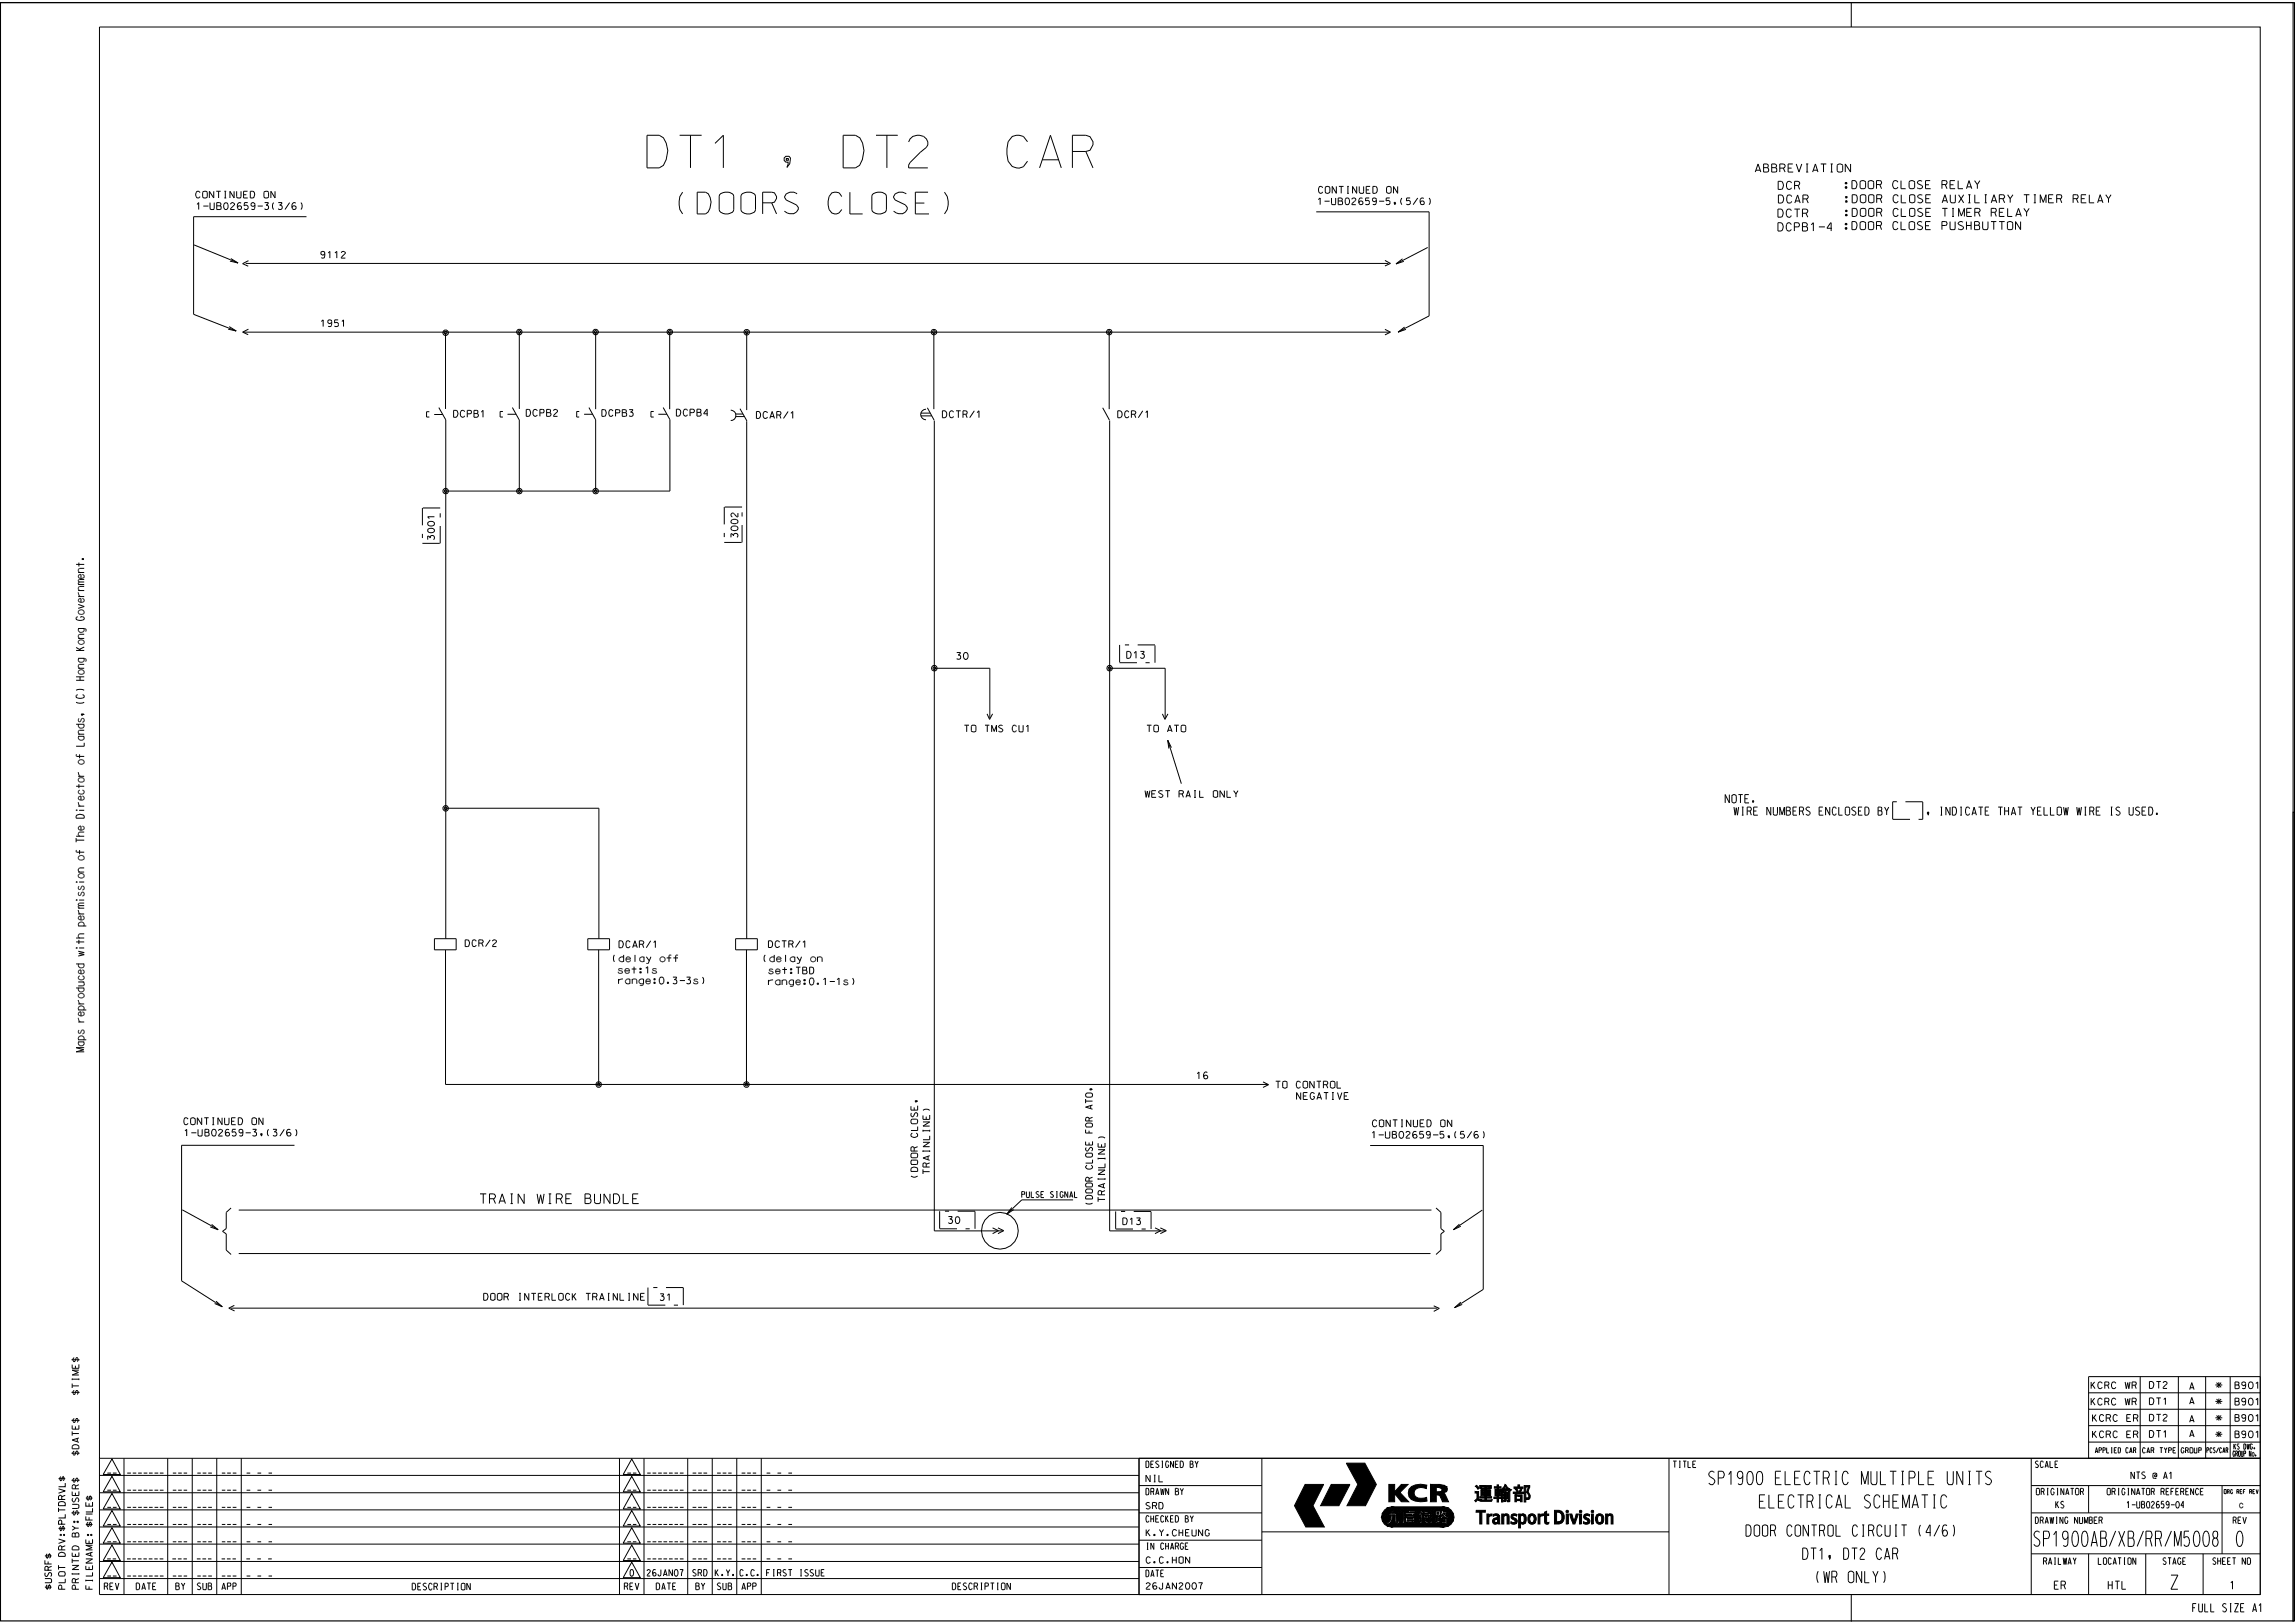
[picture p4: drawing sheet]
<svg xmlns="http://www.w3.org/2000/svg" width="420mm" height="297mm" viewBox="0 0 420 297" stroke-linecap="round" stroke-linejoin="round" font-family="sans-serif">
<defs><g id="words">
<g font-size="6">
<text x="118.4" y="30.7">DT1 , DT2</text>
<text x="175.9" y="30.7">CAR</text>
</g>
<text font-size="4" x="123.6" y="39.1">(DOORS CLOSE)</text>
<g font-size="2.8">
<text x="372.2" y="283">SP1900AB</text>
<text x="387.7" y="283">XB</text>
<text x="392.7" y="283">RR</text>
<text x="397.9" y="283">M5008</text>
<text x="409.3" y="283">0</text>
</g>
<text font-size="2.6" x="397.3" y="290.8">Z</text>
<g font-size="2.5">
<text x="269.8" y="274.6">„B¿Ø‡¡</text>
<text x="270.1" y="278.9">Transport Division</text>
</g>
<g font-size="2.4">
<text x="312.7" y="271.7">SP1900 ELECTRIC MULTIPLE UNITS</text>
<text x="322" y="276">ELECTRICAL SCHEMATIC</text>
</g>
<g font-size="2.1">
<text x="319.5" y="281.1">DOOR CONTROL CIRCUIT (4/6)</text>
<text x="329.9" y="285.4">DT1, DT2 CAR</text>
<text x="332.2" y="289.6">(WR ONLY)</text>
</g>
<text font-size="1.7" x="87.8" y="220.2">TRAIN WIRE BUNDLE</text>
<g font-size="1.5">
<text x="321.2" y="31.5">ABBREVIATION</text>
<text x="325.4" y="34.7">DCR</text>
<text x="337.4" y="34.5">:DOOR CLOSE RELAY</text>
<text x="325.4" y="39.8">DCTR</text>
<text x="325.5" y="37.2">DCAR</text>
<text x="337.5" y="39.6">:DOOR CLOSE TIMER RELAY</text>
<text x="337.5" y="37.1">:DOOR CLOSE AUXILIARY TIMER RELAY</text>
<text x="325.4" y="42.3">DCPB1-4</text>
<text x="337.4" y="42">:DOOR CLOSE PUSHBUTTON</text>
<text x="315.7" y="146.9">NOTE.</text>
<text x="317.3" y="149.2">WIRE NUMBERS ENCLOSED BY</text>
<text x="352.5" y="149.2">, INDICATE THAT YELLOW WIRE IS USED.</text>
<text x="376" y="290.8">ER</text>
<text x="385.8" y="290.8">HTL</text>
<text x="408.1" y="290.8">1</text>
<text x="401.3" y="295">FULL SIZE A1</text>
</g>
<g font-size="1.2">
<text x="241.3" y="35.4">CONTINUED ON</text>
<text x="35.8" y="36.2">CONTINUED ON</text>
<text x="35.9" y="38.3">1-UB02659-3(3/6)</text>
<text x="241.2" y="37.5">1-UB02659-5,(5/6)</text>
<text x="58.7" y="47.2">9112</text>
<text x="58.7" y="59.8">1951</text>
<text x="83" y="76.3">DCPB1</text>
<text x="96.3" y="76.2">DCPB2</text>
<text x="110.2" y="76.2">DCPB3</text>
<text x="123.8" y="76.1">DCPB4</text>
<text x="138.4" y="76.6">DCAR/1</text>
<text x="172.5" y="76.4">DCTR/1</text>
<text x="204.6" y="76.4">DCR/1</text>
<text x="175.1" y="120.7">30</text>
<text x="206.2" y="120.5">D13</text>
<text x="176.5" y="133.9">TO TMS CU1</text>
<text x="209.9" y="133.9">TO ATO</text>
<text x="209.5" y="145.9">WEST RAIL ONLY</text>
<text x="85.1" y="173.2">DCR/2</text>
<text x="113.3" y="173.4">DCAR/1</text>
<text x="140.6" y="173.4">DCTR/1</text>
<text x="112" y="176">(delay off</text>
<text x="113.1" y="178.1">set:1s</text>
<text x="139.6" y="176">(delay on</text>
<text x="140.7" y="178.2">set:TBD</text>
<text x="113.2" y="180.1">range:0.3-3s)</text>
<text x="140.6" y="180.2">range:0.1-1s)</text>
<text x="219" y="197.4">16</text>
<text x="233.5" y="199.1">TO CONTROL</text>
<text x="235.2" y="201.2">NEGATIVE</text>
<text x="33.6" y="205.8">CONTINUED ON</text>
<text x="33.7" y="207.9">1-UB02659-3,(3/6)</text>
<text x="251" y="208.3">1-UB02659-5,(5/6)</text>
<text x="251.2" y="206.2">CONTINUED ON</text>
<text x="173.6" y="223.9">30</text>
<text x="205.5" y="224.1">D13</text>
<text x="88.5" y="237.9">DOOR INTERLOCK TRAINLINE</text>
<text x="120.8" y="238">31</text>
<text x="382.7" y="254.1">KCRC WR</text>
<text x="382.7" y="257.1">KCRC WR</text>
<text x="393.4" y="257.1">DT1</text>
<text x="393.4" y="254.1">DT2</text>
<text x="400.7" y="257">A</text>
<text x="400.7" y="254.3">A</text>
<text x="405.5" y="257.1">*</text>
<text x="405.5" y="254.1">*</text>
<text x="409" y="257.1">B901</text>
<text x="409" y="254.1">B901</text>
<text x="383" y="263.1">KCRC ER</text>
<text x="383" y="260.1">KCRC ER</text>
<text x="393.4" y="260.1">DT2</text>
<text x="393.4" y="263">DT1</text>
<text x="400.7" y="263">A</text>
<text x="400.7" y="260.3">A</text>
<text x="405.5" y="263.1">*</text>
<text x="405.5" y="260.1">*</text>
<text x="409" y="263.1">B901</text>
<text x="409" y="260.1">B901</text>
<text x="19.6" y="269.6">__</text>
<text x="23.3" y="269.6">_______</text>
<text x="31.6" y="269.6">___</text>
<text x="36.1" y="269.6">___</text>
<text x="40.6" y="269.6">___</text>
<text x="45.1" y="269.6">_ _ _</text>
<text x="114.8" y="269.6">__</text>
<text x="118.4" y="269.6">_______</text>
<text x="126.7" y="269.6">___</text>
<text x="131.2" y="269.6">___</text>
<text x="135.7" y="269.6">___</text>
<text x="140.3" y="269.6">_ _ _</text>
<text x="19.6" y="272.7">__</text>
<text x="19.6" y="275.8">__</text>
<text x="23.3" y="272.7">_______</text>
<text x="23.3" y="275.8">_______</text>
<text x="31.6" y="272.7">___</text>
<text x="31.6" y="275.8">___</text>
<text x="36.1" y="272.7">___</text>
<text x="36.1" y="275.8">___</text>
<text x="40.6" y="272.7">___</text>
<text x="40.6" y="275.8">___</text>
<text x="45.1" y="272.7">_ _ _</text>
<text x="45.1" y="275.8">_ _ _</text>
<text x="114.8" y="275.8">__</text>
<text x="114.8" y="272.7">__</text>
<text x="118.4" y="275.8">_______</text>
<text x="118.4" y="272.7">_______</text>
<text x="126.7" y="275.8">___</text>
<text x="126.7" y="272.7">___</text>
<text x="131.2" y="275.8">___</text>
<text x="131.2" y="272.7">___</text>
<text x="135.7" y="275.8">___</text>
<text x="135.7" y="272.7">___</text>
<text x="140.3" y="275.8">_ _ _</text>
<text x="140.3" y="272.7">_ _ _</text>
<text x="209.7" y="271.2">NIL</text>
<text x="376.2" y="275.9">KS</text>
<text x="389.2" y="275.9">1-UB02659-04</text>
<text x="390" y="270.6">NTS @ A1</text>
<text x="409.8" y="275.9">c</text>
<text x="19.6" y="279">__</text>
<text x="23.3" y="279">_______</text>
<text x="31.6" y="279">___</text>
<text x="36.1" y="279">___</text>
<text x="40.6" y="279">___</text>
<text x="45.1" y="279">_ _ _</text>
<text x="114.8" y="279">__</text>
<text x="118.4" y="279">_______</text>
<text x="126.7" y="279">___</text>
<text x="131.2" y="279">___</text>
<text x="135.7" y="279">___</text>
<text x="140.3" y="279">_ _ _</text>
<text x="209.7" y="276.1">SRD</text>
<text x="209.8" y="281.1">K.Y.CHEUNG</text>
<text x="19.6" y="285.3">__</text>
<text x="19.6" y="282.1">__</text>
<text x="23.2" y="285.3">_______</text>
<text x="23.3" y="282.1">_______</text>
<text x="31.5" y="285.3">___</text>
<text x="31.6" y="282.1">___</text>
<text x="36" y="285.3">___</text>
<text x="36.1" y="282.1">___</text>
<text x="40.5" y="285.3">___</text>
<text x="40.6" y="282.1">___</text>
<text x="45.1" y="285.3">_ _ _</text>
<text x="45.1" y="282.1">_ _ _</text>
<text x="114.8" y="285.3">__</text>
<text x="114.8" y="282.1">__</text>
<text x="118.4" y="285.3">_______</text>
<text x="118.4" y="282.1">_______</text>
<text x="126.7" y="285.3">___</text>
<text x="126.7" y="282.1">___</text>
<text x="131.2" y="285.3">___</text>
<text x="131.2" y="282.1">___</text>
<text x="135.7" y="285.3">___</text>
<text x="135.7" y="282.1">___</text>
<text x="140.3" y="285.3">_ _ _</text>
<text x="140.3" y="282.1">_ _ _</text>
<text x="209.8" y="286.1">C.C.HON</text>
<text x="19.1" y="290.9">REV</text>
<text x="19.6" y="288.4">__</text>
<text x="23.3" y="288.4">_______</text>
<text x="24.9" y="290.9">DATE</text>
<text x="31.6" y="288.4">___</text>
<text x="32.2" y="290.9">BY</text>
<text x="36.1" y="288.4">___</text>
<text x="36.1" y="290.9">SUB</text>
<text x="40.6" y="288.4">___</text>
<text x="40.6" y="290.9">APP</text>
<text x="45.1" y="288.4">_ _ _</text>
<text x="75.4" y="291">DESCRIPTION</text>
<text x="114.3" y="290.9">REV</text>
<text x="115.3" y="288.4">0</text>
<text x="118.4" y="288.4">26JAN07</text>
<text x="120.1" y="290.9">DATE</text>
<text x="126.8" y="288.4">SRD</text>
<text x="127.3" y="290.9">BY</text>
<text x="130.9" y="288.4">K.Y.</text>
<text x="131.3" y="290.9">SUB</text>
<text x="135.4" y="288.4">C.C.</text>
<text x="135.8" y="290.9">APP</text>
<text x="140.3" y="288.4">FIRST ISSUE</text>
<text x="174.3" y="290.9">DESCRIPTION</text>
<text x="209.8" y="290.8">26JAN2007</text>
</g>
<text font-size="1.1" x="187" y="219.1">PULSE SIGNAL</text>
<g font-size="1">
<text x="383.4" y="265.9">APPLIED CAR</text>
<text x="392.1" y="265.9">CAR TYPE</text>
<text x="399.2" y="265.9">GROUP</text>
<text x="408.7" y="266.5">GROUP No.</text>
<text x="408.8" y="265.2">KS DWG.</text>
</g>
<text font-size=".9" x="403.9" y="265.8">PCS/CAR</text>
</g></defs>
<path d="M.1 .5h419.8v296.1h-419.8z" fill="none" stroke="#000" stroke-width=".21"/>
<g fill="none" stroke="#000" stroke-width=".18">
<path d="M18.2 4.9h395.4v262h-395.4zM338.8 .5v4.4M56.1 39.7h-20.7v17.8l7.8 3.1M240.9 38.8h20.6v19l-5.6 3M35.5 44.8l8.1 3.3M42 59.8l1.2 .8M42.1 47.8l1.5 .3M42.2 47.3l1.4 .8M45 48.2h209.1M45.5 47.7l-1.1 .5 1 .5M253.4 47.7l1.1 .5-1.1 .5M256.7 47.4l-1.2 .9"/>
<path d="M256.9 47.8l-1.4 .5M257 59.8l-1.1 1M261.3 45.3l-5.8 3M41.7 60.2l1.5 .4M44.4 60.8h209.9M45.5 60.2l-1.1 .6 1 .4M78.6 75.3h-.5v1h.5M80.3 74.6l1.3 2.2v95M81.5 60.9v13.9M92 75.3h-.5v1h.5M93.8 74.6l1.2 2.3v13M95 60.7v14.1"/>
<path d="M106 75.3h-.5v1h.5M107.8 74.6l1.2 2.2v13.1M109 60.7v14.2M119.6 75.3h-.5v1h.5M121.4 74.6l1.2 2.2v13.1h-41M122.6 60.7v14.2M133.7 75a.95 .95 0 0 1 1 1 .95 .95 0 0 1-1 1M134.7 76.2h1.5M134.7 75.8h1.3M135.4 74.8l1.3 2.2M136.7 60.8v14.2M136.7 77.1v94.7"/>
<path d="M168.5 75.6h1.7M168.5 76.1h2M169.5 74.9a.97 .97 0 0 0-1 1 .97 .97 0 0 0 1 .9M169.7 74.6l1.2 2.3M170.9 60.8v14.1M171 77v148.2h12.6M201.8 74.6l1.2 2.3M203 60.8v14.1M203.1 77v148.2h10.2M253.4 60.3l1.1 .5-1.1 .5M257.3 60.3l-1.4 .5M78.3 98.8v-.7l.2 .1 .2 .3a.41 .41 0 0 1 .6-.5 .41 .41 0 0 1 0 .8"/>
<path d="M78.3 96.8l.5-.1a.53 .53 0 0 1 .7 .4 .67 .67 0 0 1-.7 .4 .67 .67 0 0 1-.5-.5zM78.3 95.6l.5-.2a.53 .53 0 0 1 .7 .5 .65 .65 0 0 1-.6 .4 .65 .65 0 0 1-.6-.5zM79.5 94.6h-1.2l.3 .3M133.8 98.3v-.6l.4 .2v.2a.4 .4 0 0 1 .6-.5 .4 .4 0 0 1 .1 .7M133.9 96.5l.4-.2a.53 .53 0 0 1 .7 .4 .69 .69 0 0 1-.6 .4 .69 .69 0 0 1-.6-.5zM133.9 95.2l.4-.2a.53 .53 0 0 1 .7 .5 .75 .75 0 0 1-1.2 0zM135 93.9v.7h-.2l-.6-.7a.36 .36 0 0 0-.5 .2 .36 .36 0 0 0 .3 .5M13.9 119h1.5M13.9 118.5l1 .5M13.9 103.3h1.5M14.2 112.9l-.2 .1-.1 .2a1.06 1.06 0 0 0 1.5 0v-.2l-.3-.1h-.3v.1M14.3 115h1.2l.2 .1v.5"/>
<path d="M14.3 116.8h1.1M14.3 110.6l1.1 .4-1.1 .3M14.3 109.2h1.1M14.3 108.4l.1 .5 .3 .3M14.3 108.1h1.1M14.3 107h1.1M14.3 104.8h1.1M14.4 106.8l.1 .2M14.4 106.8h.1M14.4 111.8a.51 .51 0 0 1 .7-.2 .51 .51 0 0 1 .1 .7h-.7l-.2-.2zM14.4 102.9v.8M14.4 106.1l-.1 .2 .2 .2h.9"/>
<path d="M14.4 115a.49 .49 0 0 0 .5 .7 .49 .49 0 0 0 .4-.7M14.4 117.2a.52 .52 0 0 1 .7-.1 .52 .52 0 0 1 .2 .7 .52 .52 0 0 1-.7 .1 .52 .52 0 0 1-.2-.7zM14.4 106.5v.3M14.4 106.1h.1M14.4 106.5h.1M14.5 106.5h.1M14.6 112.4h.1M15 102.3l.2-.1 .1 .2h-.2zM15.1 105.1l.2 .1a.49 .49 0 0 1-.1 .7 .49 .49 0 0 1-.7-.1 .37 .37 0 0 1-.1-.5 .37 .37 0 0 1 .4-.2v.8M15.1 109.5l.3 .2v.3a.58 .58 0 0 1-.6 .2 .58 .58 0 0 1-.4-.4l.4-.3v.7M15.1 102.3l.1 .1zM15.4 118.4l-.8 .4"/>
<path d="M15.4 116.1h-.8a.39 .39 0 0 0-.3 .3 .39 .39 0 0 0 .3 .4M15.4 107.3h-.8a.39 .39 0 0 0-.3 .4 .39 .39 0 0 0 .3 .4M15.4 106l-.9 .1M15.4 104h-.8a.39 .39 0 0 0-.3 .4 .39 .39 0 0 0 .3 .4M13.9 128.5l.7 .2 .8-.2M13.9 126.3l.7-.2 .8 .2M13.9 132.5h1.5M13.9 124.5h1.5M13.9 123.9h1.5M14 138l-.1 .3 .2 .1h1.3M14.2 127.1l-.2 .1-.1 .3a.86 .86 0 0 0 1.2 .3l.3-.3v-.3l-.3-.1M14.3 134.7h1.1"/>
<path d="M14.3 134.4h1.1M14.3 122.3h1.1M14.3 120.5h1.2l.2 .1v.5M14.4 139.3a.56 .56 0 0 1 .6-.3 .56 .56 0 0 1 .4 .6 .56 .56 0 0 1-.6 .2 .56 .56 0 0 1-.4-.5zM14.4 122.8a.51 .51 0 0 1 .7-.2 .51 .51 0 0 1 .1 .7h-.7l-.2-.2zM14.4 120.5v.1a.45 .45 0 0 0 .3 .6h.4l.2-.2 .1-.4-.1-.1M14.4 134.7a.51 .51 0 0 0 .1 .6 .51 .51 0 0 0 .7 .1l.2-.2-.1-.5M14.4 132.5a.49 .49 0 0 0 .5 .8 .49 .49 0 0 0 .4-.8M14.5 131.5l-.2 .3 .1 .2 .2 .1 .2-.2a.31 .31 0 0 1 .2-.4 .31 .31 0 0 1 .4 .2v.2l-.3 .3M14.6 138v.8M14.6 123.9v.6M14.9 130.7l.5 .1-.2-.1-.3 .2z"/>
<path d="M15 130.7l.1 .1zM15.1 139.8h.1M15.4 135.9v.7h-1.5M15.4 133.6l-1 .1a.4 .4 0 0 0 .2 .7M15.4 121.6h-1a.4 .4 0 0 0 .2 .7M171 122.3h10.1v9.1M180.6 130.6l.5 1 .6-1M203.1 122.3h10.1v9.1M212.7 130.6l.5 1 .5-1M213.7 135.5l2.5 7.9M213.7 135.5l.7 1.3M213.7 135.5l.2 1.5"/>
<path d="M13.9 149.3a1.07 1.07 0 0 1 1.5 0v.4h-1.5zM13.9 148.2l.2 .1zM13.9 153.4v.7M13.9 153.7h1.5M13.9 153h1.5M13.9 148.3h.1M13.9 143.9h1.5M14 155.6l-.1 .3h.2h1.3M14.3 159.6h1.1M14.3 147.5h1.1M14.3 146.8l.1 .5 .3 .2M14.3 142.1h1.1"/>
<path d="M14.3 141.3l.1 .5 .3 .3M14.4 142.5l.3-.2h.4a.41 .41 0 0 1 .3 .4 .41 .41 0 0 1-.3 .4l-.6-.1-.2-.2zM14.4 156.7a.51 .51 0 0 1 .7-.1 .51 .51 0 0 1 .1 .7h-.7l-.2-.3zM14.4 143.5v.7M14.5 148.3h.9M14.6 157.3h.1M14.6 155.6v.7M14.6 144.6a.37 .37 0 0 0-.3 .4 .37 .37 0 0 0 .4 .3h.4l.3-.1v-.4l-.3-.2M15.1 145.7a.38 .38 0 0 1 .3 .3 .38 .38 0 0 1-.3 .4h-.4l-.3-.2v-.4l.4-.1v.7M15.1 151.2l.2 .1a.48 .48 0 0 1-.4 .6 .48 .48 0 0 1-.5-.6l.4-.1v.7M15.4 152.3h-.8a.39 .39 0 0 0-.3 .3 .39 .39 0 0 0 .3 .4M15.4 158.8h-.8a.39 .39 0 0 0-.3 .4 .39 .39 0 0 0 .3 .4"/>
<path d="M81.6 147.9h28v23.9M419.9 148.6h-.2v148.1v-296.2h-419.7v296.2M13.9 176.4h1.5M13.9 161.4h.2l-.1 .1zM13.9 164.7h.2l-.1 .1zM13.9 173.4l.2 .1-.1 .1zM13.9 172.4h1.5M13.9 171.7h1.5M14.1 173.4h.1M14.3 179.7h1.1M14.3 174.1l1.1 .2-1 .2 1 .2-1.1 .3M14.3 169.4h1.5"/>
<path d="M14.3 167.2h1.1M14.3 166.5l.1 .5 .3 .2M14.3 166.2h1.1M14.4 165.6h.1M14.4 165.6l.1 .1M14.4 172v.8M14.4 160a.49 .49 0 0 1 .7-.1 .49 .49 0 0 1 .1 .7l-.4 .1a.41 .41 0 0 1-.4-.2 .41 .41 0 0 1 0-.5zM14.4 169.4a.51 .51 0 0 1 .5-.7 .51 .51 0 0 1 .5 .7h-.1M14.4 165.3v.3M14.4 176.4a.49 .49 0 0 0 .5 .7 .49 .49 0 0 0 .4-.7M14.4 165.3h.1M14.4 160.6h.1"/>
<path d="M14.5 162.2l-.2 .3 .3 .3 .2-.1 .1-.5 .2-.1 .3 .2v.3l-.3 .2M14.5 163.3l-.2 .3 .1 .2h.3a.58 .58 0 0 1 .5-.5l.2 .4-.3 .2M14.5 173.5h.9M14.5 165.7h.1M14.5 164.7h.9M14.5 161.4h.9M14.6 178.6a.37 .37 0 0 0-.3 .4 .37 .37 0 0 0 .4 .3h.3a.36 .36 0 0 0 .4-.3 .36 .36 0 0 0-.3-.4M14.8 162.5h.1M15.1 167.6a.38 .38 0 0 1 .3 .4 .38 .38 0 0 1-.3 .3h-.4l-.3-.2v-.4l.4-.1v.7M15.1 177.5a.36 .36 0 0 1 .3 .4 .36 .36 0 0 1-.3 .3l-.7-.2-.1-.2 .1-.2 .4-.1v.7M15.2 179.7l.2 .2-.1 .4-1 .1M15.4 165.7h-.9l-.2 .3 .2 .2"/>
<path d="M15.4 170.9h-.8a.39 .39 0 0 0-.3 .4 .39 .39 0 0 0 .3 .4M15.4 165.3h-.9M79.5 171.8h4v2h-4zM81.5 173.9v24.5h150.6M107.6 171.8h3.9v2h-3.9zM109.6 173.8v24.6M134.6 171.8h4v2h-4zM136.6 173.8v24.6M13.9 180.8h1.5M14.3 190.7h1.1M14.3 190.3h1.5M14.3 187h1.1"/>
<path d="M14.3 186.3l.1 .5 .3 .2M14.3 184.8h1.5M14.3 183.7h1.1M14.3 183l.1 .5 .3 .2M14.4 182a.53 .53 0 0 1 .6-.2 .53 .53 0 0 1 .3 .6l-.2 .2-.6-.1-.2-.3zM14.4 190.7a.51 .51 0 0 0 .1 .6 .51 .51 0 0 0 .7 0l.2-.2-.1-.4M14.4 184.8a.5 .5 0 0 1 .5-.8 .5 .5 0 0 1 .4 .8M14.4 190.3a.51 .51 0 0 1 .5-.8 .51 .51 0 0 1 .5 .7l-.1 .1M14.4 180.8a.49 .49 0 0 0 .5 .7 .49 .49 0 0 0 .4-.7M14.5 188.5l-.2 .3 .1 .3a.51 .51 0 0 0 .5-.6h.3l.2 .2v.3l-.3 .2M15.1 185.2l.2 .1a.48 .48 0 0 1-.4 .6 .48 .48 0 0 1-.5-.6l.4-.1v.7M15.4 191.7h-1.5l1.4 .4-1.4 .4h1.5"/>
<path d="M199.5 199.3h.3l.1 .1-.3 .1zM199.6 199.3v.1zM231.1 198l1.1 .5-1.1 .5M53.9 209.6h-20.7v24.8l7.5 4.7M166.7 215.2a.98 .98 0 0 0 1.2 0M166.8 213.7a.8 .8 0 0 1 1.1 .2v.5h-1.2zM166.8 211.1l.9-.1a.52 .52 0 0 1 0 .9l-.9-.1-.1-.1zM166.8 204.9l.9-.1a.52 .52 0 0 1 0 .8h-.9l-.1-.2zM166.8 203.7v.1a.4 .4 0 0 0 .2 .6l.2-.1 .2-.6 .3-.1a.43 .43 0 0 1 .3 .4 .43 .43 0 0 1-.2 .4M166.8 212.3h.9a.47 .47 0 0 1 0 .8h-.8a.55 .55 0 0 1-.1-.8zM167 207.3l-.2 .2a.61 .61 0 0 0 .4 .7 .61 .61 0 0 0 .7-.4v-.3l-.2-.2M167.3 210.1l-.3-.3-.2 .2-.1 .6h1.2"/>
<path d="M167.3 202.6v.5M167.3 210.1v.5M167.6 201.4l.3 .1h-.2l-.1 .2zM167.6 201.5v.1zM167.9 202.3v.8h-1.2v-.7M167.9 206.2v.7h-1.2M167.9 209.8l-.6 .3M168.9 203.2l.5-.2 .7 .2M168.9 206.7v.4M168.9 210.5v.3M168.9 214v.8M168.9 214.4h1.2"/>
<path d="M168.9 210.6h1.2M168.9 209h1.2l-1.2 .8h1.2M168.9 206.9h1.2M168.9 205.3h1.2l-1.2 .8h1.2M169.5 213.1l-.3-.3-.2 .1-.1 .7h1.2M169.5 204.3v.5M169.5 213.1v.5M169.8 211.6v.6M170.1 204v.8h-1.2v-.7M170.1 212.8l-.6 .3M170.1 211.5l-1.2 .4 1.2 .4M170.1 206.7v.4"/>
<path d="M170.1 207.8v.8h-1.2M170.1 210.5v.3M196.4 219.6h-9.4l-2.8 2.6M198.7 201.1v.8M198.7 206.7v.6h1.2M198.7 201.5h1.2M198.8 218.9l.2-.1a.64 .64 0 0 1 .9 .6h-1.2zM198.8 217.7l.9-.1a.38 .38 0 0 1 .2 .3 .38 .38 0 0 1-.2 .4h-.9l-.1-.4zM198.8 216.6l.9-.1a.38 .38 0 0 1 .2 .3 .38 .38 0 0 1-.2 .4h-.9l-.1-.4zM198.8 211.1l.9-.1a.38 .38 0 0 1 .3 .4 .38 .38 0 0 1-.3 .3h-.9l-.1-.4zM198.8 210l-.1 .4 .2 .2h.2l.5-.6h.3v.4l-.1 .2M198.8 200.1l.9-.1a.41 .41 0 0 1 .2 .4 .41 .41 0 0 1-.2 .4l-.9-.1-.1-.4z"/>
<path d="M198.8 205.6l.9-.1a.38 .38 0 0 1 .2 .4 .38 .38 0 0 1-.2 .3h-.8a.38 .38 0 0 1-.2-.3 .38 .38 0 0 1 .1-.3zM198.9 213.2l-.2 .3a.68 .68 0 0 0 .6 .4 .68 .68 0 0 0 .6-.4l-.2-.3M199.3 215.7l-.4-.3-.2 .3v.4h1.2M199.3 204.7l-.2-.2h-.3l-.1 .6h1.2M199.3 204.7v.4M199.3 206.9v.4M199.3 209.1v.4M199.3 215.7v.4M199.6 202.3v.6M199.9 208.9v.6h-1.2v-.6M199.9 212.2v.6h-1.2M199.9 215.4l-.6 .3"/>
<path d="M199.9 204.5l-.6 .2M199.9 202.2l-1.2 .4 1.2 .4M201 211.9v.3M201 215.6v.3M201 219.1v.8M201 219.5h1.2M201 215.8h1.2M201 214.1h1.2l-1.2 .8h1.2M201 212h1.2M201 210.4h1.2l-1.2 .8h1.2M201 208.3l.5-.2 .7 .2M201.6 218.1l-.3-.2-.3 .1v.6h1.2"/>
<path d="M201.6 209.4v.5M201.6 218.1v.5M201.9 216.7v.6M202.2 209.2v.7h-1.2v-.7M202.2 217.9l-.6 .2M202.2 216.6l-1.2 .4 1.2 .4M202.2 211.9v.3M202.2 212.9v.8h-1.2M202.2 215.6v.3M250.7 209.6h20.7v26.4l-5.2 3.3M33.4 221.4l6.5 3.6M38.5 224.5l1.4 .5"/>
<path d="M38.7 224.1l1.2 .9M39.3 238.5l1.4 .6M39.5 238.1l1.2 1M42.2 239.4h220.8M42.3 221.1l-.9 .8v2.9l-.7 .5 .7 .5v3l.9 .8M42.9 238.9l-1 .5 1 .5M43.7 221.4h218.3M43.7 229.4h218.1M181.7 224.7l1 .5-1 .6M182.6 224.7l1.1 .5-1.1 .6M185.2 221l-1 1.2M185.5 221.4l-1.3 .8"/>
<path d="M198.7 220.2l.5 .1 .7-.1M211.4 224.7l1 .5-1 .6M212.3 224.7l1.1 .5-1.1 .6M262.4 239l1 .4-1 .6M262.8 221.1l.9 .8v2.9l.6 .5-.6 .5v3l-.9 .8M267.1 224l-1.1 1M267.3 224.4l-1.3 .6M267.3 238.3l-1.1 1M267.6 238.7l-1.4 .6M271.3 221.4l-5.3 3.6M13.1 259.9h1.5M13.1 254.8h1.5"/>
<path d="M13.1 248.8h1.5M13.2 252.3v.3M13.2 253.2v.8M13.2 253.6h1.2M13.2 252.4h1.2M13.6 259.6a.37 .37 0 0 0-.3 .4 .37 .37 0 0 0 .3 .3l.4-.7 .3 .3-.2 .4M13.6 254.5l-.3 .3 .2 .4 .3-.2 .2-.5 .3 .2-.2 .5M13.6 248.4a.37 .37 0 0 0-.3 .4 .37 .37 0 0 0 .3 .4l.4-.8 .3 .3-.2 .5M13.8 249.9v.5M14.4 249.7v.7h-1.2v-.7M14.4 252.3v.3M14.4 250.7h-1.2l1.2 .5-1.2 .4h1.2"/>
<path d="M382.2 257.9h31.4M382.2 254.9h31.4M391.7 251.9v15M398.7 251.9v15M403.6 251.9v15M408.1 251.9v15M10.7 272.4l1.2 .4-1.2 .5M10.7 276.3h1.2M10.7 275.9v.8M10.7 279.7h1.2M10.7 270.6h1.2M10.8 274.9a.92 .92 0 0 1 1.1 .2v.4h-1.2z"/>
<path d="M11.1 279.3l-.1 .2v.4l.1 .2 .5-.8 .1 .2v.4l-.1 .2M11.1 270.2l-.1 .2v.4l.1 .2 .2-.2v-.4l.3-.2 .1 .2v.4l-.1 .2M11.3 278.9v-.6l-.3-.1-.3 .2v.5h1.2M11.3 274.4v-.6l-.3-.2-.3 .3v.5h1.2M11.9 277.1v.7h-1.2M11.9 271.4v.7h-1.2M11.9 273.6l-.6 .3M13.1 276.8h1.5M13.1 270.9h1.5M13.1 265.9h1.5M13.2 275.3h1l.2 .2-.1 .5h-1.1M13.2 271.9l.4-.2 .2 .3"/>
<path d="M13.2 261.9v.8M13.2 272v.4h1.2M13.2 262.3h1.2M13.2 279.3l.6 .3M13.3 274.1a.42 .42 0 0 0 .2 .8l.2-.1 .2-.6h.4a.46 .46 0 0 1 0 .7M13.3 264.5a.78 .78 0 0 1 1.1 .2v.4h-1.2v-.4zM13.5 278.4h.2l-.1 .2-.1-.1zM13.5 278.5h.1zM13.6 276.5a.4 .4 0 0 0-.3 .4 .4 .4 0 0 0 .3 .3l.4-.7 .3 .3-.2 .4M13.6 270.5a.37 .37 0 0 0-.3 .4 .37 .37 0 0 0 .3 .3l.4-.7 .3 .3-.2 .4M13.6 265.5a.37 .37 0 0 0-.3 .4 .37 .37 0 0 0 .3 .4l.4-.8 .3 .3-.2 .5M13.8 261v.5"/>
<path d="M13.8 272v.4M13.8 273.2v.5M13.8 279.6l-.6 .4M13.8 279.6h.6M14.1 278.4h.2v.2zM14.1 263.2v.6M14.2 278.5h.1zM14.4 260.8v.7h-1.2v-.7M14.4 272.9v.8h-1.2v-.7M14.4 271.7l-.6 .3M14.4 263.1l-1.2 .4 1.2 .4M15.7 277.5v.7h1.2"/>
<path d="M15.7 279h1.2M15.7 277.1h1.2M15.7 274.1h1.2M16.1 278.5l-.2 .3v.3l.2 .2 .2-.2v-.3l.2-.3 .2 .3v.3l-.2 .2M16.1 273.8l-.2 .1v.5l.2 .1 .2-.1v-.5l.2-.1 .2 .1v.5l-.2 .1M16.3 275.1v.5M16.3 277.7v.5M16.9 276v.7h-1.2M16.9 274.9v.7h-1.2v-.7M18.2 266.9v24.9h395.4v-39.9h-31.4v15h31.4M18.2 270h190.2M18.2 273.2h190.2"/>
<path d="M18.2 276.3h190.2M18.2 279.4h190.2M20.5 270.2l1.5 2.8h-3.1zM20.5 279.6l1.5 2.8h-3.1zM20.5 276.4l1.5 2.9h-3.1zM20.5 273.3l1.5 2.8h-3.1zM20.5 267l1.5 2.8h-3.1zM22.7 266.9v24.9M30.7 266.9v24.9M35.2 266.9v24.9M39.7 266.9v24.9M44.2 266.9v24.9"/>
<path d="M113.4 266.9v24.9M115.6 279.6l1.6 2.8h-3.2zM115.6 276.4l1.6 2.9h-3.2zM115.6 273.3l1.6 2.8h-3.2zM115.6 270.2l1.6 2.8h-3.2zM115.6 267l1.6 2.8h-3.2zM117.9 266.9v24.9M125.9 266.9v24.9M130.3 266.9v24.9M134.8 266.9v24.9M139.3 266.9v24.9M208.4 266.9h205.2v24.9h-205.2z"/>
<path d="M208.4 266.9v24.9M208.4 276.8h22.5M208.4 271.9h22.5M209.7 267.4l.5 .1 .1 .4-.1 .6-.1 .1h-.4zM209.7 272.4h.5l.1 .5-.1 .6h-.1h-.4zM210.3 277.6l-.1-.2h-.4l-.1 .4 .1 .7h.4l.1-.2M210.6 277.4v1.1M210.6 268h.4M210.6 273h.4M210.6 278h.5M211 273l.1-.1v-.5h-.5v1.1M211 273l.2 .5"/>
<path d="M211.1 267.4h-.5v1.2h.6M211.1 277.4v1.1M211.5 273.5l.3-1.1 .3 1.1M211.5 278h.4M211.6 273.3h.4M212 267.5l-.2-.1-.3 .2 .6 .6-.1 .3-.3 .1-.2-.2M212 277.4h-.5v1.1h.6M212.4 272.4l.2 1.1 .1-1 .2 1 .2-1.1M212.6 267.4h.2M212.6 268.6h.2M212.7 267.4v1.2M213 277.6l-.3-.2a.75 .75 0 0 0 0 1.1l.3-.2"/>
<path d="M213.3 277.4v1.1M213.4 277.8l.4 .7M213.7 277.4l-.4 .7M213.9 267.6l-.2-.2h-.3l-.1 .5 .1 .6h.3l.2-.4h-.2M213.9 272.4v1.1l-.6-1.1v1.1M214.2 278h.4M214.7 277.4h-.5v1.1h.6M214.8 267.4v1.2l-.6-1.2v1.2M215.1 272.4h.5l-.1 .5 .2 .4-.2 .2h-.4zM215.1 277.4h.3a.82 .82 0 0 1 0 1.1h-.3zM215.1 268h.4M215.1 272.9h.4"/>
<path d="M215.6 267.4h-.5v1.2h.5M216 267.4h.3a.82 .82 0 0 1 0 1.2h-.3zM216 272.4l.3 .5M216.3 272.9v.6M216.6 272.4l-.3 .5M216.9 277.4h.5l-.1 .5 .2 .4-.2 .2h-.4zM216.9 277.9h.4M217.8 267.4l.5 .1 .1 .8-.2 .3h-.4zM217.8 267.9h.4M217.8 277.4l.3 .5M218.1 277.9v.6M218.4 277.4l-.3 .5"/>
<path d="M218.7 267.4l.3 .6 .3-.6M219 267.9v.7M230.9 266.9v24.9M305.4 266.9v24.9M306.2 267.4h.6M306.5 267.4v1.2M307.3 267.4h.2M307.3 268.6h.2M307.4 267.4v1.2M308 267.4h.6M308.3 267.4v1.2M308.9 267.4v1.2h.5"/>
<path d="M309.8 268h.4M310.3 267.4h-.5v1.2h.6M371.7 276.8h41.9M371.7 271.9h41.9M371.7 266.9v24.9M372.5 277.6h.3l.2 .3v.6l-.2 .3h-.3zM372.7 272.4h.4l.1 .1 .1 .8a.31 .31 0 0 1-.3 .3 .31 .31 0 0 1-.3-.3zM373 267.5l-.3-.1-.2 .2 .5 .6v.3l-.3 .1-.2-.2M373.4 278.2h.4M373.5 273h.4M373.8 278.2l.1-.2-.1-.3-.4-.1v1.2M373.8 278.2l.1 .6"/>
<path d="M373.9 267.6l-.1-.2h-.3l-.1 .5 .1 .6h.3l.1-.2M373.9 273l.2-.3-.1-.3h-.5v1.1M373.9 273l.2 .5M374.3 278.8l.3-1.2 .3 1.2M374.3 268.6l.3-1.2 .3 1.2M374.4 278.5h.4M374.4 268.3h.4M374.6 272.4h.3M374.6 273.5h.3M374.7 272.4v1.1M375.2 267.4v1.2h.5M375.2 277.6l.1 1.2 .2-1.1 .2 1.1 .1-1.2"/>
<path d="M375.9 272.6l-.2-.2a.68 .68 0 0 0 0 1.1l.2-.2v-.3h-.1M376.1 268h.3M376.3 277.6h.2M376.3 278.8h.2M376.4 277.6v1.2M376.4 272.4h.2M376.4 273.5h.2M376.6 272.4v1.1M376.6 267.4h-.5v1.2h.5M377.5 277.6v1.2l-.5-1.2v1.2M377.7 272.4v1.1l-.6-1.1v1.1M378 273.5l.3-1.1 .3 1.1"/>
<path d="M378.1 273.3h.4M378.4 277.8l-.2-.2-.3 .2 .1 1h.3l.1-.5h-.1M378.9 272.4h.6M379.2 272.4v1.1M379.9 272.4h.3l.2 .1v.8a.34 .34 0 0 1-.3 .3 .34 .34 0 0 1-.3-.3zM380.2 277.6v1.2l-.6-1.2v1.2M380.6 277.6v1.1l.1 .1 .4-.1v-1.1M380.7 273h.4M381.1 273l.2-.3-.1-.3h-.5v1.1M381.1 273l.2 .5M381.5 278.8v-1.2l.3 1.1 .3-1.1v1.2M382.2 263.9h31.4"/>
<path d="M382.2 260.9h31.4M382.2 271.9v4.9M382.4 277.6l.5 .1-.1 .5 .1 .3-.1 .3h-.4zM382.4 278.2h.4M383.2 278.2h.4M383.8 277.6h-.6v1.2h.6M384.1 278.2h.4M384.5 278.2l.2-.2-.1-.3-.5-.1v1.2M384.5 278.2l.2 .6M385.7 272.5a.31 .31 0 0 1 .3-.1 .31 .31 0 0 1 .2 .2v.7a.31 .31 0 0 1-.3 .3 .31 .31 0 0 1-.3-.3zM386.5 273h.4M386.9 273l.2-.3-.1-.3h-.5v1.1"/>
<path d="M386.9 273l.2 .5M387.6 272.4h.2M387.6 273.5h.2M387.7 272.4v1.1M388.9 272.6l-.2-.2h-.2l-.2 .5 .2 .6h.2l.2-.2v-.3h-.2M389.4 272.4h.2M389.4 273.5h.2M389.5 272.4v1.1M390.7 272.4v1.1l-.6-1.1v1.1M391 273.5l.3-1.1 .3 1.1M391.1 273.3h.4M391.9 272.4h.6"/>
<path d="M392.2 272.4v1.1M392.9 272.4h.3l.2 .1v.8a.31 .31 0 0 1-.3 .3 .31 .31 0 0 1-.3-.3zM393.7 273h.4M394.1 273l.1-.1v-.5h-.5v1.1M394.1 273l.2 .5M395.5 273h.4M395.9 273l.2-.3-.1-.3h-.5v1.1M395.9 273l.2 .5M396.4 273h.4M396.9 272.4h-.5v1.1h.6M397.3 273h.4M397.8 272.4h-.5v1.1"/>
<path d="M398.2 273h.4M398.7 272.4h-.5v1.1h.5M399.1 273h.4M399.5 273l.2-.3-.1-.3h-.5v1.1M399.5 273l.2 .5M400 273h.3M400.5 272.4h-.5v1.1h.6M401.4 272.4v1.1l-.5-1.1v1.1M402.3 272.6l-.2-.2a.68 .68 0 0 0 0 1.1l.2-.2M402.7 273h.4M403.2 272.4h-.5v1.1h.5M406.7 271.9v12.4"/>
<path d="M407.1 272.6l.3 .1-.1 .6h-.3zM407.6 273h.3M407.9 273v-.4h-.3v.7M407.9 273l.1 .3M408.6 272.7l-.1-.1a.36 .36 0 0 0-.3 .4 .36 .36 0 0 0 .3 .3v-.3M408.7 278.2h.4M409.1 278.2l.1-.2v-.3l-.5-.1v1.2M409.1 278.2l.1 .6M409.4 273h.2M409.6 278.2h.4M409.6 273l.1-.4h-.3v.7M409.6 273l.1 .3"/>
<path d="M410 273h.2M410.1 277.6h-.5v1.2h.5M410.3 272.6h-.3v.7h.3M410.5 277.6l.3 1.2 .3-1.2M410.5 273h.3M410.9 272.6h-.4v.7M411.7 273h.2M411.9 273l.1-.4h-.3v.7M411.9 273l.2 .3M412.3 273h.2M412.6 272.6h-.3v.7h.4M412.9 272.6l.2 .7 .2-.7"/>
<path d="M8.2 288.9h1l.2 .2v.5h-1.2M8.2 285.5v.7h1.2M8.2 290.4h1.2M8.2 284.7h1.2M8.3 287.8a.42 .42 0 0 0 .2 .7l.2-.1 .2-.5 .3-.1a.4 .4 0 0 1 .3 .3 .4 .4 0 0 1-.2 .4M8.6 290l-.1 .2v.4l.1 .2 .5-.8 .1 .2v.4l-.1 .2M8.6 284.3l-.1 .3v.3l.1 .2 .5-.8 .1 .3v.3l-.1 .2M8.8 287.3v-.6a.33 .33 0 0 0-.6 .2v.4h1.2M8.8 285.7v.5M9.4 286.6l-.6 .3M10.7 286.8h1.2M10.7 286.4v.8"/>
<path d="M10.7 281.6l1.2 .4-1.2 .4M10.8 284.2a.75 .75 0 0 1 1.1 .2v.4h-1.2zM10.9 287.6h.8a.44 .44 0 0 1 .2 .4 .44 .44 0 0 1-.2 .4h-.7a.45 .45 0 0 1-.1-.8zM11 280.8h.2v.2h-.2zM11 280.9l.1-.1v.1M11.3 290.8v-.6l-.3-.1-.3 .2v.5h1.2M11.3 283.1l-.2-.2-.3 .1-.1 .6h1.2M11.3 283.1v.5M11.7 280.8h.1v.2h-.2zM11.7 280.9h.1zM11.9 288.9v.7h-1.2M11.9 282.9l-.6 .2"/>
<path d="M13.2 286.5h1.2l-1.2 .7h1.2M13.2 285.2v.8M13.2 287.9v.3M13.2 288h1.2M13.2 285.6h1.2M13.3 280.6h.4l.1 .1 .2-.2h.3l.1 .2v.6h-1.2zM13.3 283a.75 .75 0 0 1 1.1 .2v.4h-1.2zM13.8 280.7v.6M13.8 290.8v-.6l-.3-.1-.3 .2v.5h1.2M13.8 289.1v-.1a.33 .33 0 0 0-.6 .1v.5h1.2M13.8 284.3v.5M13.8 289.1v.5"/>
<path d="M14.4 284.1v.7h-1.2v-.7M14.4 287.9v.3M14.4 288.9l-.6 .2M15.7 289.1v.3M15.7 290.1v.7h1.2M15.7 289.2h1.2M15.7 285.3h1.2l-1.2 .7h1.2M16 280.8l.2 .2h-.2zM16 280.8l.1 .1zM16.3 281.9v.5M16.3 286.7v.5M16.3 290.3v.5"/>
<path d="M16.6 280.8h.2v.2h-.2zM16.6 284.1v.6M16.7 280.9h.1zM16.9 281.7v.7h-1.2v-.7M16.9 286.5v.7h-1.2v-.7M16.9 287.7v.7h-1.2M16.9 289.1v.3M16.9 284l-1.2 .4 1.2 .4M16.9 282.8h-1.2l1.1 .4-1.1 .4h1.2M18.2 282.6h190.2M18.2 285.7h190.2M18.2 288.9h190.2"/>
<path d="M20.5 285.9l1.5 2.8h-3.1zM20.5 282.7l1.5 2.9h-3.1zM115.6 282.7l1.6 2.9h-3.2zM115.6 285.9l1.6 2.8h-3.2zM208.4 281.8h22.5M208.4 286.8h22.5M209.7 287.3l.5 .1 .1 .5-.2 .6h-.4zM209.9 282.4h.2M209.9 283.5h.2M210 282.4v1.1M210.6 288.5l.3-1.2 .3 1.2M210.7 288.2h.4"/>
<path d="M211.2 282.4v1.1l-.6-1.1v1.1M211.5 287.3h.6M211.8 287.3v1.2M212.4 287.9h.4M212.9 287.3h-.5v1.2h.6M213 282.6l-.3-.2a.75 .75 0 0 0 0 1.1l.3-.2M213.3 282.4v1.1M213.3 282.9h.5M213.8 282.4v1.1M214.2 283.5l.3-1.1 .3 1.1M214.3 283.2h.4M215.1 282.9h.4"/>
<path d="M215.5 282.9l.2-.2-.1-.3h-.5v1.1M215.5 282.9l.2 .6M216.6 282.6l-.3-.2a.68 .68 0 0 0 0 1.1l.3-.2v-.3h-.2M216.9 282.9h.4M217.4 282.4h-.5v1.1h.6M230.9 280.3h74.5M338.8 291.8v4.9M371.7 284.3h41.9M374 285.7h.4M374.4 285.7l.1-.1a.34 .34 0 0 0-.1-.5h-.4v1.2M374.4 285.7l.2 .6M374.9 286.3l.3-1.2 .3 1.2"/>
<path d="M374.9 286h.5M376 285.1h.2M376 286.3h.2M376.1 285.1v1.2M376.7 285.1v1.2h.5M377.6 285.1l.1 1.2 .2-1.1 .2 1.1 .1-1.2M378.5 286.3l.3-1.2 .3 1.2M378.5 286h.5M379.4 285.1l.3 .6M379.7 285.7v.5M379.9 285.1l-.2 .6M382.2 284.3v7.5"/>
<path d="M384 285.1v1.2h.6M385 285.1h.3l.2 .1v.8a.3 .3 0 0 1-.3 .3 .3 .3 0 0 1-.3-.3zM386.4 285.3l-.3-.2a.77 .77 0 0 0 .1 1.2l.2-.3M386.7 286.3l.3-1.2 .3 1.2M386.8 286h.4M387.2 280.2l-1.2 2.8M387.6 285.1h.6M387.9 285.1v1.2M388.7 285.1h.2M388.7 286.3h.2M388.8 285.1v1.2M389.5 285.1h.3l.2 .1v.8a.3 .3 0 0 1-.3 .3 .3 .3 0 0 1-.3-.3z"/>
<path d="M390.9 285.1v1.2l-.6-1.2v1.2M392.3 280.2l-1.2 2.8M392.7 284.3v7.5M396.4 285.2l-.3-.1-.2 .3v.1l.4 .3 .1 .2-.2 .3-.3-.2M396.7 285.1h.6M397 285.1v1.2M397.4 280.2l-1.2 2.8M397.6 286.3l.3-1.2 .3 1.2M397.7 286h.5M399.1 285.3l-.2-.2a.72 .72 0 0 0 0 1.2l.2-.3v-.2h-.2M399.5 285.7h.3M400 285.1h-.5v1.2h.5"/>
<path d="M403.2 284.3v7.5M405.5 285.2l-.3-.1-.2 .3 .4 .4 .1 .2-.2 .3-.3-.2M405.8 285.1v1.2M405.8 285.7h.6M406.4 285.1v1.2M406.7 285.7h.4M407.3 285.1h-.6v1.2h.6M407.7 285.7h.3M408.2 285.1h-.5v1.2h.5M408.6 285.1h.6M408.9 285.1v1.2M410.9 285.1v1.2l-.6-1.2v1.2"/>
<path d="M411.3 285.1h.3l.2 .1 .1 .8a.3 .3 0 0 1-.3 .3 .3 .3 0 0 1-.3-.3z"/>
<circle cx="81.5" cy="60.9" r=".25"/>
<circle cx="81.5" cy="60.9" r=".5"/>
<circle cx="95" cy="60.7" r=".51"/>
<circle cx="95" cy="60.8" r=".25"/>
<circle cx="109" cy="60.8" r=".26"/>
<circle cx="109" cy="60.7" r=".51"/>
<circle cx="122.6" cy="60.8" r=".25"/>
<circle cx="122.6" cy="60.7" r=".49"/>
<circle cx="136.7" cy="60.8" r=".51"/>
<circle cx="136.7" cy="60.8" r=".25"/>
<circle cx="170.9" cy="60.8" r=".25"/>
<circle cx="170.9" cy="60.8" r=".49"/>
<circle cx="203" cy="60.8" r=".25"/>
<circle cx="203" cy="60.8" r=".49"/>
<circle cx="81.5" cy="89.9" r=".49"/>
<circle cx="81.6" cy="89.9" r=".25"/>
<circle cx="95" cy="89.9" r=".5"/>
<circle cx="95.1" cy="89.9" r=".24"/>
<circle cx="109" cy="89.9" r=".51"/>
<circle cx="109" cy="89.9" r=".24"/>
<circle cx="171" cy="122.3" r=".51"/>
<circle cx="171" cy="122.3" r=".25"/>
<circle cx="203.1" cy="122.3" r=".51"/>
<circle cx="203.1" cy="122.3" r=".25"/>
<circle cx="81.5" cy="147.9" r=".49"/>
<circle cx="81.6" cy="147.9" r=".26"/>
<circle cx="109.6" cy="198.5" r=".51"/>
<circle cx="109.6" cy="198.5" r=".24"/>
<circle cx="136.6" cy="198.5" r=".51"/>
<circle cx="136.6" cy="198.5" r=".24"/>
<circle cx="183" cy="225.2" r="3.4"/>
</g>
<g fill="#000" stroke="#000" stroke-width=".18">
<path d="M254.6 278.5v.9l-.3-.6zM254.6 276.3v.6h-.4zM254.6 279.4l.8-.6h.2zM254.8 276.3l.8 .6h-.8zM257 278.5v.2l-.2 .2zM256.8 278.9l.2-.2 .2 .2zM256.8 276.6l.8-.2 .2 .2zM257.2 278.9h1.8zM258.4 278.5h.5l.2 .3zM260.1 276.8l.3 .3h-.4zM259.8 277.9l.3-.2-.1 .3zM260.1 277.7v.6z"/>
<path d="M260.3 278.3l.1 .1-.1 .1zM260.4 278.4h.2l-.3 .1zM260.4 277.1h.1zM259.8 278.8l.8-.2-.1 .1zM260.5 278.9l.8-.2zM260.5 278l.1 .1zM260.6 278.6h.3l-.4 .1zM260.5 277h.4zM260.1 276.4h.8zM260.5 278.9l.7-.1 .2 .1zM261.1 278.1l.2 .1h-.2zM261.7 278.6l.2 .3h-.5z"/>
<path d="M261.4 277.3v.6zM261.4 277.9l.2 .4zM261.6 278.3l-.2 .3zM261.6 276.4l.2 .1-.1 .1zM261.6 276.4v.6zM261.7 276.6l.2 .3-.3 .1zM261.4 278.9h.5l2.4 .5zM261.6 277h.4zM261.9 276.9l.1-.1v.2zM262 278.8l.6-.2v.2zM263.6 277.9h.2l-.1 .3zM262.6 278.8l1.1-.4 .1 .5z"/>
<path d="M263.8 277.9l.4-.4 .4 .2zM264 276.8h.5l-.2 .4zM263.8 277.9l.8-.2 .2 .2zM264.6 277.7l.4 .2zM264.2 276.4l.6 .2h-.7zM264.8 276.9l.3 .8-.6-.3zM265.1 277.7l.8 .6-.9-.4z"/>
<path d="M238.8 271.6h3.4l-1.9 3.9 2.1 3.9h-3.4l-2.1-3.9z" fill-rule="evenodd"/>
<path d="M246.4 267.7h3.4l2.1 3.9-2 3.9h-3.4l2-3.9z" fill-rule="evenodd"/>
<path d="M243.6 271.6h3.5l-2.1 3.9h-3.3z" fill-rule="evenodd"/>
<path d="M252.8 277.7l1.4-.5h.4a1.33 1.33 0 0 1-.8 1.5l-.8-.4z" fill-rule="evenodd"/>
<path d="M253 278.3l.8 .4 .1 .6-.5-.4z" fill-rule="evenodd"/>
<path d="M253.4 276.3l.5-.4 .7 .4-.4 .6h-1.2z" fill-rule="evenodd"/>
<path d="M253 276.9h1.2v.3l-1.4 .5z" fill-rule="evenodd"/>
<path d="M253.9 278.9l.4-.1 .3 .6-.7-.1z" fill-rule="evenodd"/>
<path d="M254.6 279.4l1-.6 1.2 .1z" fill-rule="evenodd"/>
<path d="M254.6 275.7l2.2 .9-1.2 .3-.8-.6z" fill-rule="evenodd"/>
<path d="M254.8 277.2h.6l-.1 1.3-.5-.5z" fill-rule="evenodd"/>
<path d="M253.9 275.9l.7-.2 .2 .6z" fill-rule="evenodd"/>
<path d="M254.8 278l.6 .8-.8 .6v-.9z" fill-rule="evenodd"/>
<path d="M255.6 276.9l.4 1.3-.2 .4-.3-.1z" fill-rule="evenodd"/>
<path d="M254.2 271.6h1v1.4l1.3-1.4h1.2l-1.5 1.5 1.6 1.7h-1.3l-1.3-1.5v1.5h-1z" fill-rule="evenodd"/>
<path d="M256.1 278.6l.7 .3-.8-.1z" fill-rule="evenodd"/>
<path d="M256.2 278.2l.6 .1-.2 .5-.5-.2z" fill-rule="evenodd"/>
<path d="M255.6 276.9l1.2-.3v1.7l-.8-.1z" fill-rule="evenodd"/>
<path d="M257 277.6l1 .1z" fill-rule="evenodd"/>
<path d="M257 276.8h.6z" fill-rule="evenodd"/>
<path d="M257 276.8h.2l-.2 .6z" fill-rule="evenodd"/>
<path d="M257.2 277.1h.4v.3h-.6z" fill-rule="evenodd"/>
<path d="M257 277.7h.2v.8l-.2 .2z" fill-rule="evenodd"/>
<path d="M257.2 278.5h.6l-.8 .2z" fill-rule="evenodd"/>
<path d="M257.5 278.2l.5 .1z" fill-rule="evenodd"/>
<path d="M257.5 277.9l.5 .1z" fill-rule="evenodd"/>
<path d="M257 277.4h2z" fill-rule="evenodd"/>
<path d="M257.6 276.8h.1z" fill-rule="evenodd"/>
<path d="M254.6 275.7l3.2 .6-1 .3z" fill-rule="evenodd"/>
<path d="M257.8 278.5h.5l-.1 .1z" fill-rule="evenodd"/>
<path d="M257.6 278.8l.3-.2h.3l.8 .3z" fill-rule="evenodd"/>
<path d="M257.7 276.8h.7z" fill-rule="evenodd"/>
<path d="M258.4 276.8h.2z" fill-rule="evenodd"/>
<path d="M257.7 277.1h.7z" fill-rule="evenodd"/>
<path d="M258.1 277.9l.6 .1z" fill-rule="evenodd"/>
<path d="M258.1 278.2l.6 .1z" fill-rule="evenodd"/>
<path d="M258.1 277.6h.9l-.9 .1z" fill-rule="evenodd"/>
<path d="M258.6 276.8h.4z" fill-rule="evenodd"/>
<path d="M254.6 279.4l2.6-.5h1.8l5.3 .5z" fill-rule="evenodd"/>
<path d="M259 276.8l.6 .4-.6 .2z" fill-rule="evenodd"/>
<path d="M258.6 277.1h.3l.1 .3h-.4z" fill-rule="evenodd"/>
<path d="M259 276.6l1.1-.2-.5 .8-.6-.4z" fill-rule="evenodd"/>
<path d="M258.9 278.5l.8-.6 .1 .5-.1 .2-.6 .2z" fill-rule="evenodd"/>
<path d="M259.1 278.8l.6-.2 .1 .2-.8 .1z" fill-rule="evenodd"/>
<path d="M259 277.4l.6-.2 .2 .2-.1 .1-.7 .1z" fill-rule="evenodd"/>
<path d="M258.9 277.7l.8-.2v.4l-.8 .6z" fill-rule="evenodd"/>
<path d="M259.8 277.2h.3v.3h-.4z" fill-rule="evenodd"/>
<path d="M259.8 278.4l.3-.1v.2l-.4 .1z" fill-rule="evenodd"/>
<path d="M259.7 277.7h.4l-.4 .2z" fill-rule="evenodd"/>
<path d="M258.3 272l.7-.3 1-.1 1.1 .2-.1 .6a1.44 1.44 0 0 0-2.2 .8 1.05 1.05 0 0 0 1.3 1l1-.2 .1 .7a4.2 4.2 0 0 1-2.9-.3 1.52 1.52 0 0 1 0-2.4z" fill-rule="evenodd"/>
<path d="M254.6 275.7h9.7l-2.7 .7h-.5a28 28 0 0 1-6.5-.7z" fill-rule="evenodd"/>
<path d="M257.8 276.3l2.3 .1-2.1 .2z" fill-rule="evenodd"/>
<path d="M260.2 277.7l.1 .1-.1 .5z" fill-rule="evenodd"/>
<path d="M260.5 277.1l-.1 .2z" fill-rule="evenodd"/>
<path d="M259 278.9l1.5-.2v.2z" fill-rule="evenodd"/>
<path d="M260.5 277.2l.1 .7-.2-.6z" fill-rule="evenodd"/>
<path d="M260.2 277.3h.2l.1 .2h-.3z" fill-rule="evenodd"/>
<path d="M259 278.9h2.4l2.9 .5z" fill-rule="evenodd"/>
<path d="M260.6 278.5h.3v.1h-.3z" fill-rule="evenodd"/>
<path d="M260.6 278.1h.3v.1h-.3z" fill-rule="evenodd"/>
<path d="M260.5 278l.1 .4h-.2z" fill-rule="evenodd"/>
<path d="M260.2 277.7l.4 .2z" fill-rule="evenodd"/>
<path d="M260.6 276.8h.3v.2z" fill-rule="evenodd"/>
<path d="M260.2 276.6h.4v.3z" fill-rule="evenodd"/>
<path d="M260.5 277.5l.1 .4z" fill-rule="evenodd"/>
<path d="M260.6 278.1v.5z" fill-rule="evenodd"/>
<path d="M260.8 277.5h.4v.2h-.4z" fill-rule="evenodd"/>
<path d="M260.3 276.5l.6-.1v.2h-.7z" fill-rule="evenodd"/>
<path d="M261.1 276.4h.3v.2h-.3z" fill-rule="evenodd"/>
<path d="M260.5 277.2h.9v.1h-.8z" fill-rule="evenodd"/>
<path d="M261.4 276.4v.6z" fill-rule="evenodd"/>
<path d="M261.1 276.8h.3v.2h-.3z" fill-rule="evenodd"/>
<path d="M261.4 277.2l.2 1.1-.2-.4z" fill-rule="evenodd"/>
<path d="M260.6 277.9h.8z" fill-rule="evenodd"/>
<path d="M261.1 278.5h.3z" fill-rule="evenodd"/>
<path d="M261.1 278.1h.3l.2 .2z" fill-rule="evenodd"/>
<path d="M261.3 278.2l.3 .1-.2 .2z" fill-rule="evenodd"/>
<path d="M261.7 277.2h.3l.7 .4-.9-.2z" fill-rule="evenodd"/>
<path d="M261.6 276.4l2.7-.7-.4 .6a4.7 4.7 0 0 1-2.3 .1z" fill-rule="evenodd"/>
<path d="M261.7 277.2l.1 .2-.1 .6z" fill-rule="evenodd"/>
<path d="M261.9 277.9v.7l-.2-.3z" fill-rule="evenodd"/>
<path d="M262 277.4l.7 .2v.9l-.8-.2z" fill-rule="evenodd"/>
<path d="M262.1 278.4l.6 .1-.7 .3z" fill-rule="evenodd"/>
<path d="M261.8 276.5h1v.9l-.8-.6z" fill-rule="evenodd"/>
<path d="M262 276.8l.8 .6-.1 .2-.7-.4z" fill-rule="evenodd"/>
<path d="M261.8 271.6l1 .6v.8l-1 1.8z" fill-rule="evenodd"/>
<path d="M262.8 273v1.8h-1z" fill-rule="evenodd"/>
<path d="M262.8 273h.9l-.3 .6-.6-.1z" fill-rule="evenodd"/>
<path d="M262.8 277.4h.3l-.2 .2h-.2z" fill-rule="evenodd"/>
<path d="M263.1 277.4v1l-.2 .1v-.9z" fill-rule="evenodd"/>
<path d="M261.8 271.6h1.6l-.1 .6h-.5z" fill-rule="evenodd"/>
<path d="M263 276.7h.3v.4h-.3z" fill-rule="evenodd"/>
<path d="M263.4 271.6l.9 .2-.6 .5-.4-.1z" fill-rule="evenodd"/>
<path d="M263.3 277.9h.3l.1 .3-.4 .1z" fill-rule="evenodd"/>
<path d="M263.3 277.4h.3v-.2l.1 .2 .2-.3 .3 .3-.6 .3h-.3z" fill-rule="evenodd"/>
<path d="M263.8 278.9h1l.2 .4-.7 .1z" fill-rule="evenodd"/>
<path d="M263.8 277.9v1l-.1-.5z" fill-rule="evenodd"/>
<path d="M263.7 272.3l.6-.5 .5 .3-.9 .3z" fill-rule="evenodd"/>
<path d="M263.6 276.5l.3-.2-.3 .9z" fill-rule="evenodd"/>
<path d="M264 278.7h.5v.2h-.5z" fill-rule="evenodd"/>
<path d="M263.7 273l.2-.2 .3 .4-.5 .9-.3-.5z" fill-rule="evenodd"/>
<path d="M264.2 273.2l.2 .2 .7 1.4h-1.1l-.3-.7z" fill-rule="evenodd"/>
<path d="M261.9 278.9h1.9l.5 .5z" fill-rule="evenodd"/>
<path d="M264.3 275.7l.7 .2-.8 .5-.3-.1z" fill-rule="evenodd"/>
<path d="M264 278h.5v.5h-.5z" fill-rule="evenodd"/>
<path d="M263.9 272.6l.8 .4-.5 .2-.3-.4z" fill-rule="evenodd"/>
<path d="M263.9 272.4l.9-.3v.6l-.1 .3-.8-.4z" fill-rule="evenodd"/>
<path d="M264.2 276.4l.8-.5 .6 .4 .3 .6z" fill-rule="evenodd"/>
<path d="M264.8 277.9l1.1 .4-.3 .6-.6 .4-.2-.4z" fill-rule="evenodd"/>
<path d="M264.8 276.6l1.1 .3 .2 .8-.2 .6-.8-.6-.3-.8z" fill-rule="evenodd"/>
<path d="M270 272l.2-.2 .5 .6-.2 .1z" fill-rule="evenodd"/>
<path d="M270.8 271.9h2.1v.5h-.2v.1h-1.6v-.2h1.6v-.2z" fill-rule="evenodd"/>
<path d="M270.8 271.9l1.9 .2h-1.6v.3h-.3z" fill-rule="evenodd"/>
<path d="M274 271.7h.2v.4h-.2z" fill-rule="evenodd"/>
<path d="M275.4 271.6l1 .9h-1.2h.6l-.5-.6z" fill-rule="evenodd"/>
<path d="M277.8 271.7h.3v.4h-.3z" fill-rule="evenodd"/>
<path d="M278.9 271.9h1.1v.2h-.8v2.8h-.3z" fill-rule="evenodd"/>
</g>
<g fill="none" stroke="#000" stroke-width=".18" stroke-dasharray="3.2 1.6 .8 1.6 .8 1.6" stroke-linecap="butt">
<path d="M77.3 99.4h3.3M77.3 93v6.4M80.6 93h-3.3M80.6 99.4v-6.4M132.5 99.3h3.3M132.5 92.8v6.5M135.8 92.8h-3.3M135.8 99.3v-6.5M204.9 118v3.3M211.4 118h-6.5M204.9 121.3h6.5M211.4 121.3v-3.3"/>
<path d="M346.4 149.9h5.5M346.4 146.7v3.2M351.9 146.7h-5.5M351.9 149.9v-3.2M118.6 235.6v3.2M118.6 238.8h6.5M125.1 238.8v-3.2M125.1 235.6h-6.5M172 224.9h6.4M172 221.6v3.3M178.4 221.6h-6.4M178.4 224.9v-3.3"/>
<path d="M204.2 224.9h6.5M204.2 221.7v3.2M210.7 221.7h-6.5M210.7 224.9v-3.2"/>
</g>
<path d="M81 75.9h-2.9M94.4 75.8h-2.9M108.5 75.8h-3M122 75.8h-2.9" fill="none" stroke="#000" stroke-width=".18" stroke-dasharray="1.6 1.6" stroke-linecap="butt"/>
<use href="#words"/>
</svg>
